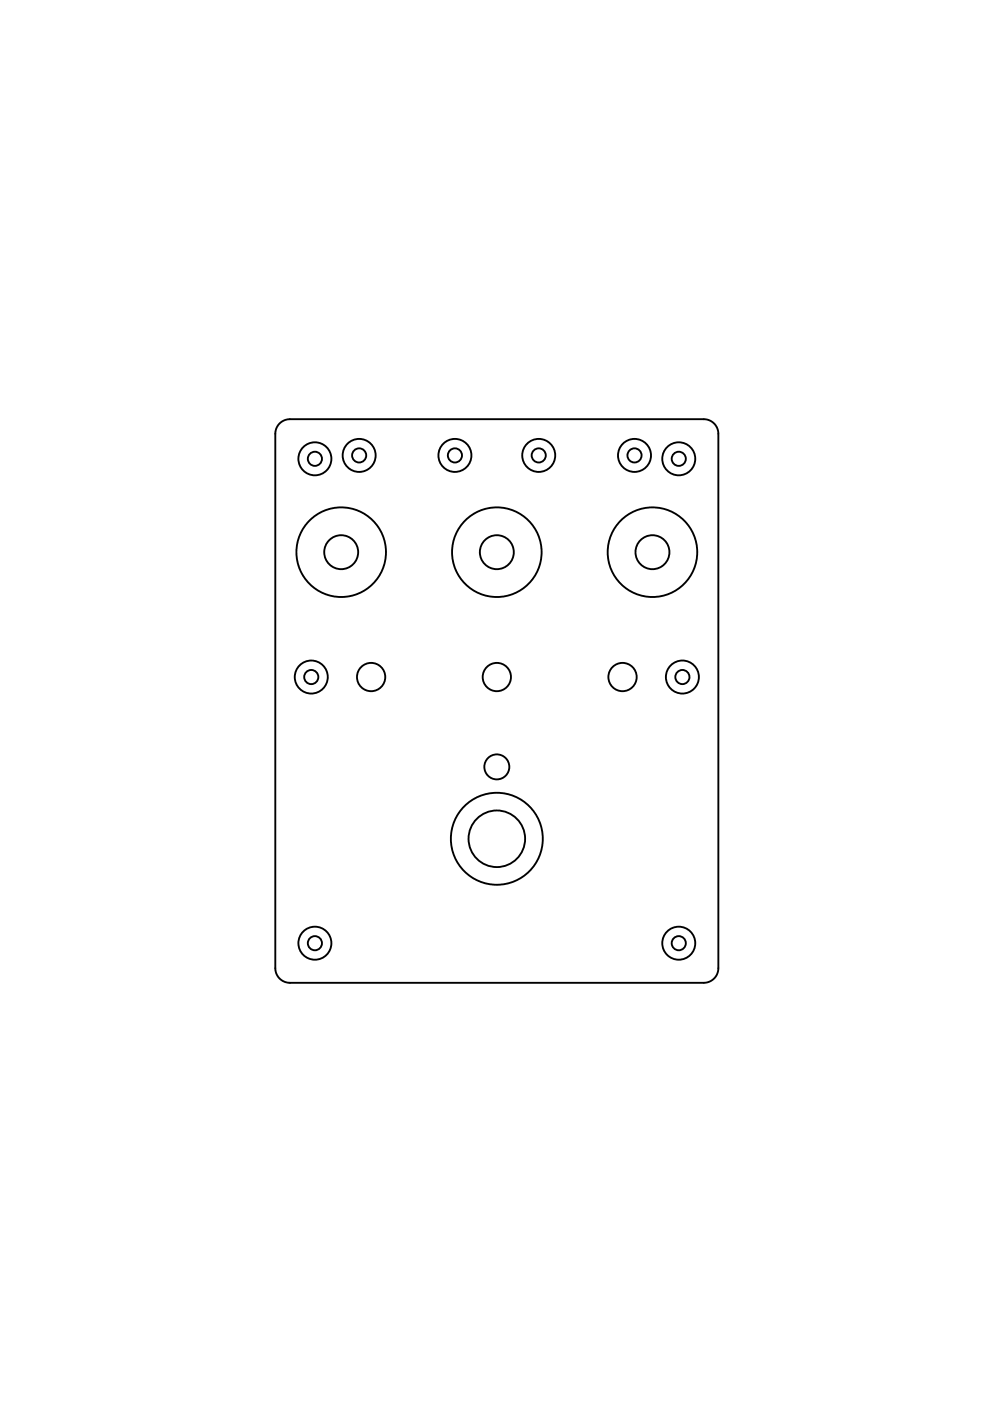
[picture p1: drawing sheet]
<svg xmlns="http://www.w3.org/2000/svg" width="210mm" height="297mm" viewBox="0 0 210 297" stroke-linecap="round" stroke-linejoin="round" font-family="sans-serif">
<g fill="none" stroke="#000" stroke-width=".4">
<path d="M59.3 89.8a3.1 3.1 0 0 1 2.2-.9h87.8a3.1 3.1 0 0 1 3.1 3.1v113.3a3.1 3.1 0 0 1-3.1 3.1h-87.8a3.1 3.1 0 0 1-3.1-3.1v-113.3a3.1 3.1 0 0 1 .9-2.2z"/>
<circle cx="66.8" cy="97.3" r="3.5"/>
<circle cx="66.8" cy="97.3" r="1.5"/>
<circle cx="76.2" cy="96.6" r="3.5"/>
<circle cx="76.2" cy="96.6" r="1.5"/>
<circle cx="96.5" cy="96.6" r="3.5"/>
<circle cx="96.5" cy="96.6" r="1.5"/>
<circle cx="114.3" cy="96.6" r="3.5"/>
<circle cx="114.3" cy="96.6" r="1.5"/>
<circle cx="134.6" cy="96.6" r="3.5"/>
<circle cx="134.6" cy="96.6" r="1.5"/>
<circle cx="144" cy="97.3" r="3.5"/>
<circle cx="144" cy="97.3" r="1.5"/>
<circle cx="72.4" cy="117.1" r="9.5"/>
<circle cx="72.4" cy="117.1" r="3.6"/>
<circle cx="105.4" cy="117.1" r="9.5"/>
<circle cx="105.4" cy="117.1" r="3.6"/>
<circle cx="138.4" cy="117.1" r="9.5"/>
<circle cx="138.4" cy="117.1" r="3.6"/>
<circle cx="66" cy="143.5" r="3.5"/>
<circle cx="66" cy="143.5" r="1.5"/>
<circle cx="78.7" cy="143.5" r="3"/>
<circle cx="105.4" cy="143.5" r="3"/>
<circle cx="132.1" cy="143.5" r="3"/>
<circle cx="144.8" cy="143.5" r="3.5"/>
<circle cx="144.8" cy="143.5" r="1.5"/>
<circle cx="105.4" cy="177.8" r="9.7"/>
<circle cx="105.4" cy="177.8" r="6"/>
<circle cx="105.4" cy="162.6" r="2.65"/>
<circle cx="66.8" cy="200" r="3.5"/>
<circle cx="66.8" cy="200" r="1.5"/>
<circle cx="144" cy="200" r="3.5"/>
<circle cx="144" cy="200" r="1.5"/>
</g>
</svg>
